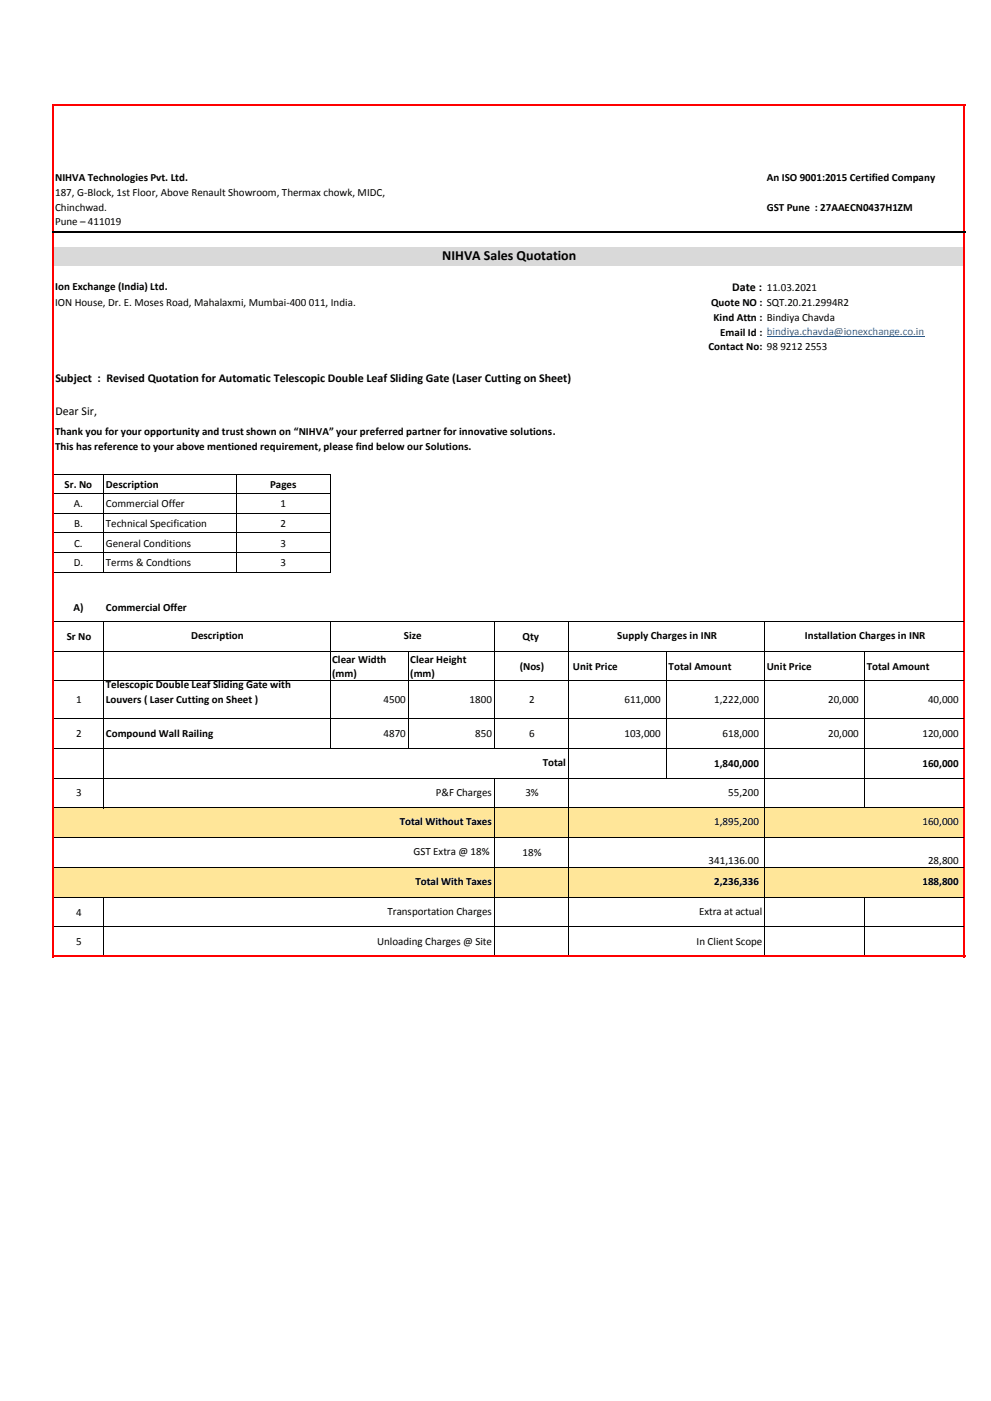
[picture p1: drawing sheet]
<svg xmlns="http://www.w3.org/2000/svg" width="210mm" height="297mm" viewBox="0 0 210 297" stroke-linecap="round" stroke-linejoin="round" font-family="sans-serif">
<defs><g id="words">
<text font-size="3" x="93.7" y="55.1">NIHVA Sales Quotation</text>
<g font-size="2.5">
<text x="155.1" y="61.7">Date : 11.03.2021</text>
<text x="11.7" y="80.9">Subject : Revised Quotation for Automatic Telescopic Double Leaf Sliding Gate (Laser Cutting on Sheet)</text>
<text x="11.7" y="88">Dear Sir,</text>
</g>
<g font-size="2.3">
<text x="11.7" y="38.4">NIHVA Technologies Pvt. Ltd.</text>
<text x="11.7" y="41.5">187, G-Block, 1st Floor, Above Renault Showroom, Thermax chowk, MIDC,</text>
<text x="162.5" y="38.4">An ISO 9001:2015 Certified Company</text>
<text x="11.7" y="44.6">Chinchwad.</text>
<text x="11.7" y="47.7">Pune – 411019</text>
<text x="162.5" y="44.6">GST Pune : 27AAECN0437H1ZM</text>
<text x="11.7" y="64.8">ION House, Dr. E. Moses Road, Mahalaxmi, Mumbai-400 011, India.</text>
<text x="11.7" y="61.5">Ion Exchange (India) Ltd.</text>
<text x="150.7" y="64.8">Quote NO : SQT.20.21.2994R2</text>
<text x="151.2" y="68">Kind Attn : Bindiya Chavda</text>
<text x="152.6" y="71.2">Email Id : bindiya.chavda@ionexchange.co.in</text>
<text x="150.1" y="74.2">Contact No: 98 9212 2553</text>
<text x="11.7" y="92.2">Thank you for your opportunity and trust shown on “NIHVA” your preferred partner for innovative solutions.</text>
<text x="11.7" y="95.3">This has reference to your above mentioned requirement, please find below our Solutions.</text>
<text x="13.7" y="103.4">Sr. No</text>
<text x="15.7" y="107.5">A.</text>
<text x="22.4" y="103.4">Description</text>
<text x="22.4" y="107.5">Commercial Offer</text>
<text x="57.2" y="103.4">Pages</text>
<text x="59.4" y="107.5">1</text>
<text x="15.7" y="111.7">B.</text>
<text x="22.4" y="111.7">Technical Specification</text>
<text x="59.4" y="111.7">2</text>
<text x="15.6" y="120">D.</text>
<text x="15.7" y="115.8">C.</text>
<text x="22.4" y="115.8">General Conditions</text>
<text x="22.4" y="120">Terms &amp; Condtions</text>
<text x="59.4" y="115.8">3</text>
<text x="59.4" y="120">3</text>
<text x="15.6" y="129.6">A)</text>
<text x="22.4" y="129.6">Commercial Offer</text>
<text x="14.1" y="135.6">Sr No</text>
<text x="40.5" y="135.4">Description</text>
<text x="85.6" y="135.4">Size</text>
<text x="110.7" y="135.6">Qty</text>
<text x="130.8" y="135.4">Supply Charges in INR</text>
<text x="170.5" y="135.4">Installation Charges in INR</text>
<text x="70.4" y="140.4">Clear Width</text>
<text x="70.4" y="143.5">(mm)</text>
<text x="86.9" y="140.4">Clear Height</text>
<text x="86.9" y="143.5">(mm)</text>
<text x="110.1" y="141.9">(Nos)</text>
<text x="121.4" y="141.9">Unit Price</text>
<text x="141.7" y="141.9">Total Amount</text>
<text x="162.5" y="141.9">Unit Price</text>
<text x="183.6" y="141.9">Total Amount</text>
<text x="16.2" y="149">1</text>
<text x="22.4" y="145.9">Telescopic Double Leaf Sliding Gate with</text>
<text x="22.4" y="149">Louvers ( Laser Cutting on Sheet )</text>
<text x="81.3" y="149">4500</text>
<text x="99.5" y="149">1800</text>
<text x="112.1" y="149">2</text>
<text x="132.3" y="149">611,000</text>
<text x="151.3" y="149">1,222,000</text>
<text x="175.5" y="149">20,000</text>
<text x="196.6" y="149">40,000</text>
<text x="16.2" y="156.2">2</text>
<text x="22.4" y="156.1">Compound Wall Railing</text>
<text x="81.3" y="156.2">4870</text>
<text x="100.7" y="156.2">850</text>
<text x="112.1" y="156.2">6</text>
<text x="132.3" y="156.2">103,000</text>
<text x="153.1" y="156.2">618,000</text>
<text x="175.5" y="156.2">20,000</text>
<text x="195.5" y="156.2">120,000</text>
<text x="115" y="162.3">Total</text>
<text x="151.3" y="162.5">1,840,000</text>
<text x="195.5" y="162.5">160,000</text>
<text x="16.2" y="168.8">3</text>
<text x="92.3" y="168.6">P&amp;F Charges</text>
<text x="111.3" y="168.8">3%</text>
<text x="154.3" y="168.6">55,200</text>
<text x="84.7" y="174.9">Total Without Taxes</text>
<text x="151.3" y="174.9">1,895,200</text>
<text x="195.5" y="174.9">160,000</text>
<text x="87.6" y="181.3">GST Extra @ 18%</text>
<text x="110.7" y="181.4">18%</text>
<text x="150.1" y="183.1">341,136.00</text>
<text x="196.6" y="183.1">28,800</text>
<text x="88" y="187.6">Total With Taxes</text>
<text x="151.3" y="187.6">2,236,336</text>
<text x="195.5" y="187.6">188,800</text>
<text x="16.2" y="194">4</text>
<text x="82.1" y="193.9">Transportation Charges</text>
<text x="148.1" y="193.9">Extra at actual</text>
<text x="16.2" y="200.3">5</text>
<text x="79.9" y="200.2">Unloading Charges @ Site</text>
<text x="147.6" y="200.2">In Client Scope</text>
</g>
</g></defs>
<path d="M11.2 52.3h193.2v3.9h-193.2z" fill-rule="evenodd" fill="#d9d9d9"/>
<g fill="#ffe699">
<path d="M11.2 171.2h193.2v6.3h-193.2z" fill-rule="evenodd"/>
<path d="M11.2 183.8h193.2v6.3h-193.2z" fill-rule="evenodd"/>
</g>
<path d="M162.5 71.3h33.4" fill="none" stroke="#0563c1" stroke-width=".21"/>
<path d="M11.2 22.1v26.9M11.4 22.4h193.2M204.3 22.6v26.4M11.2 49.4v153.5M204.3 49.4v153.5M11.4 202.7h193.2" fill="none" stroke="#f00" stroke-width=".42"/>
<g fill="none" stroke="#000" stroke-width=".21">
<path d="M11.4 100.5h58.6M11.4 104.6h58.6M11.4 108.8h58.6M11.4 112.9h58.6M11.4 117.1h58.6M22 100.6v20.7M50.2 100.6v20.7M69.9 100.6v20.7M11.4 121.2h58.6M11.4 131.7h192.7M11.4 138h192.7M22 131.8v39.5"/>
<path d="M69.9 131.8v26.9M86.5 138.1v20.6M104.7 131.8v26.9M120.4 131.8v70.7M141.2 138.1v26.9M162 131.8v70.7M183.2 138.1v33.2M11.4 144.3h192.7M11.4 152.3h192.7M11.4 158.6h192.7M11.4 164.9h192.7M11.4 171.2h192.7"/>
<path d="M11.4 177.5h192.7M104.7 165v37.5M11.4 183.8h192.7M11.4 190.1h192.7M11.4 196.4h192.7M22 190.2v12.3M183.2 190.2v12.3"/>
</g>
<path d="M11 49.2h193.6" fill="none" stroke="#000" stroke-width=".42"/>
<use href="#words"/>
</svg>
